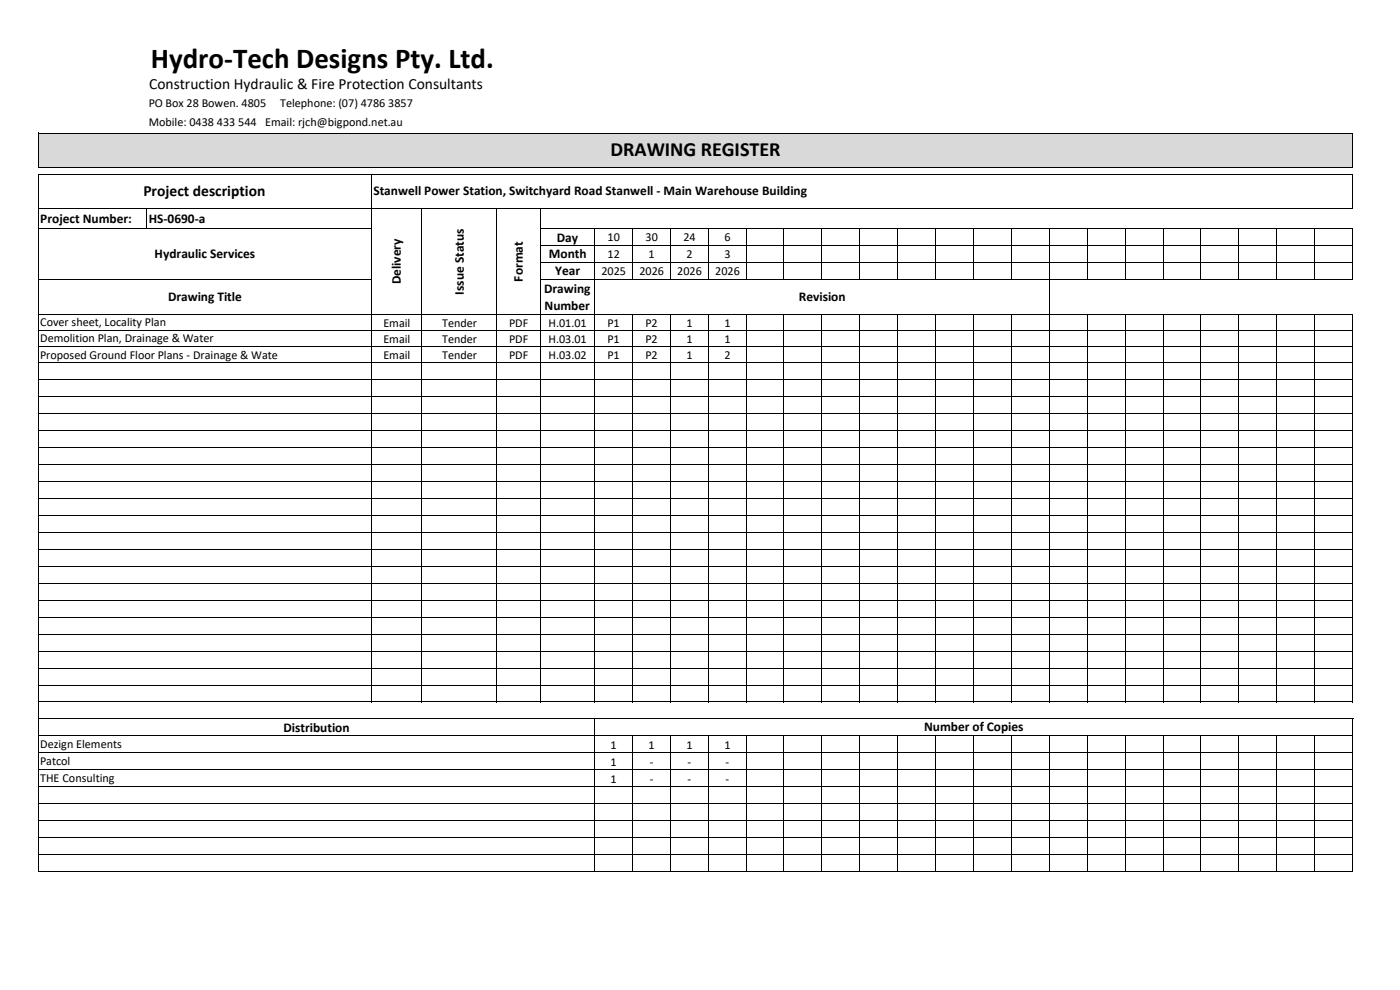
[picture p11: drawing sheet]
<svg xmlns="http://www.w3.org/2000/svg" width="297mm" height="210mm" viewBox="0 0 297 210" stroke-linecap="round" stroke-linejoin="round" font-family="sans-serif">
<defs><g id="words">
<text font-size="6.1" x="32" y="14.4">Hydro-Tech Designs Pty. Ltd.</text>
<text font-size="4.3" x="129.5" y="33.2">DRAWING REGISTER</text>
<g font-size="3.3">
<text x="31.6" y="19">Construction Hydraulic &amp; Fire Protection Consultants</text>
<text x="30.4" y="41.6">Project description</text>
</g>
<g font-size="2.8">
<text x="79.2" y="41.4">Stanwell Power Station, Switchyard Road Stanwell - Main Warehouse Building</text>
<text x="8.6" y="47.2">Project Number:</text>
<text x="31.6" y="47.3">HS-0690-a</text>
<text x="118.2" y="51.3">Day</text>
<text x="32.8" y="54.7">Hydraulic Services</text>
<text x="110.9" y="59.7" transform="rotate(-90 110.9 59.7)">Format</text>
<text x="116.4" y="54.8">Month</text>
<text x="117.8" y="58.4">Year</text>
<text x="35.6" y="63.8">Drawing Title</text>
<text x="85" y="60.3" transform="rotate(-90 85 60.3)">Delivery</text>
<text x="98.4" y="62.5" transform="rotate(-90 98.4 62.5)">Issue Status</text>
<text x="115.4" y="62.1">Drawing</text>
<text x="115.5" y="65.8">Number</text>
<text x="169.5" y="63.8">Revision</text>
<text x="60.2" y="155.2">Distribution</text>
<text x="196" y="155.2">Number of Copies</text>
</g>
<g font-size="2.6">
<text x="31.5" y="22.6">PO Box 28 Bowen. 4805</text>
<text x="59.4" y="22.6">Telephone: (07) 4786 3857</text>
<text x="31.5" y="26.7">Mobile: 0438 433 544 Email: rjch@bigpond.net.au</text>
<text x="128.9" y="51.2">10</text>
<text x="136.9" y="51.2">30</text>
<text x="145" y="51.2">24</text>
<text x="153.7" y="51.2">6</text>
<text x="127.6" y="58.3">2025</text>
<text x="128.9" y="54.7">12</text>
<text x="135.6" y="58.3">2026</text>
<text x="137.6" y="54.7">1</text>
<text x="143.7" y="58.3">2026</text>
<text x="145.6" y="54.7">2</text>
<text x="151.7" y="58.3">2026</text>
<text x="153.7" y="54.7">3</text>
<text x="8.5" y="69.2">Cover sheet, Locality Plan</text>
<text x="81.3" y="69.3">Email</text>
<text x="93.8" y="69.3">Tender</text>
<text x="108" y="69.3">PDF</text>
<text x="116.4" y="69.3">H.01.01</text>
<text x="128.9" y="69.3">P1</text>
<text x="136.9" y="69.3">P2</text>
<text x="145.6" y="69.3">1</text>
<text x="153.7" y="69.3">1</text>
<text x="8.5" y="72.6">Demolition Plan, Drainage &amp; Water</text>
<text x="8.5" y="76.1">Proposed Ground Floor Plans - Drainage &amp; Wate</text>
<text x="81.3" y="72.7">Email</text>
<text x="81.3" y="76.1">Email</text>
<text x="93.8" y="72.7">Tender</text>
<text x="93.8" y="76.1">Tender</text>
<text x="108" y="72.7">PDF</text>
<text x="108" y="76.1">PDF</text>
<text x="116.4" y="72.7">H.03.01</text>
<text x="116.4" y="76.1">H.03.02</text>
<text x="128.9" y="72.7">P1</text>
<text x="128.9" y="76.1">P1</text>
<text x="136.9" y="72.7">P2</text>
<text x="136.9" y="76.1">P2</text>
<text x="145.6" y="72.7">1</text>
<text x="145.6" y="76.1">1</text>
<text x="153.7" y="72.7">1</text>
<text x="153.7" y="76.1">2</text>
<text x="8.5" y="158.7">Dezign Elements</text>
<text x="129.5" y="158.8">1</text>
<text x="137.6" y="158.8">1</text>
<text x="145.6" y="158.8">1</text>
<text x="153.7" y="158.8">1</text>
<text x="8.5" y="162.3">Patcol</text>
<text x="8.5" y="165.9">THE Consulting</text>
<text x="129.5" y="162.4">1</text>
<text x="129.5" y="166">1</text>
<text x="137.8" y="162.4">-</text>
<text x="137.8" y="166">-</text>
<text x="145.9" y="162.4">-</text>
<text x="145.9" y="166">-</text>
<text x="153.9" y="162.4">-</text>
<text x="153.9" y="166">-</text>
</g>
</g></defs>
<path d="M8.2 28.2h278.8v7.3h-278.8z" fill-rule="evenodd" fill="#d9d9d9"/>
<g fill="none" stroke="#000" stroke-width=".21">
<path d="M8.1 28.1v7.5M8.1 36.9v148.1M8.2 28.2h278.9M8.2 35.5h278.9M8.2 37h278.9M78.7 37.1v111.9M287 28.3v7.3M287 37.1v7.2M8.2 48.5h70.6M8.2 59.2h70.6M8.2 44.2h278.9M31.1 44.3v4.3"/>
<path d="M89.5 44.3v104.7M105.3 44.3v104.7M114.6 44.3v104.7M114.7 48.5h172.4M114.7 59.2h172.4M114.7 52.1h172.4M114.7 55.6h172.4M126.1 48.6v100.4M134.1 48.6v10.7M142.2 48.6v10.7M150.2 48.6v10.7M158.3 48.6v10.7"/>
<path d="M166.3 48.6v10.7M174.3 48.6v10.7M182.4 48.6v10.7M190.4 48.6v10.7M198.5 48.6v10.7M206.5 48.6v10.7M214.6 48.6v10.7M222.6 48.6v100.4M230.7 48.6v10.7M238.7 48.6v10.7M246.7 48.6v10.7M254.8 48.6v10.7"/>
<path d="M262.8 48.6v10.7M270.9 48.6v10.7M278.9 48.6v10.7M287 48.6v10.7M8.2 66.8h278.9M8.2 70.1h278.9M8.2 73.5h278.9M8.2 76.9h278.9M134.1 66.9v82.1M142.2 66.9v82.1M150.2 66.9v82.1M158.3 66.9v82.1"/>
<path d="M166.3 66.9v82.1M174.3 66.9v82.1M182.4 66.9v82.1M190.4 66.9v82.1M198.5 66.9v82.1M206.5 66.9v82.1M214.6 66.9v82.1M230.7 66.9v82.1M238.7 66.9v82.1M246.7 66.9v82.1M254.8 66.9v82.1M262.8 66.9v82.1"/>
<path d="M270.9 66.9v82.1M278.9 66.9v82.1M287 66.9v82.1M8.2 80.5h278.9M8.2 84.1h278.9M8.2 87.7h278.9M8.2 91.3h278.9M8.2 94.9h278.9M8.2 98.5h278.9M8.2 102.1h278.9M8.2 105.7h278.9M8.2 109.3h278.9"/>
<path d="M8.2 112.9h278.9M8.2 116.5h278.9M8.2 120.1h278.9M8.2 123.7h278.9M8.2 127.3h278.9M8.2 130.9h278.9M8.2 134.5h278.9M8.2 138.1h278.9M8.2 152.5h117.8M8.2 156.1h278.7M8.2 141.7h278.9M8.2 145.3h278.9"/>
<path d="M8.2 148.9h278.9M8.2 159.7h278.9M126.1 152.4v3.6M126.1 156.2v28.8M126.2 152.5h160.9M134.1 156.2v28.8M142.2 156.2v28.8M150.2 156.2v28.8M158.3 156.2v28.8M166.3 156.2v28.8M174.3 156.2v28.8M182.4 156.2v28.8"/>
<path d="M190.4 156.2v28.8M198.5 156.2v28.8M206.5 156.2v28.8M214.6 156.2v28.8M222.6 156.2v28.8M230.7 156.2v28.8M238.7 156.2v28.8M246.7 156.2v28.8M254.8 156.2v28.8M262.8 156.2v28.8M270.9 156.2v28.8M278.9 156.2v28.8"/>
<path d="M287 152.6v32.4M8.2 163.3h278.9M8.2 166.9h278.9M8.2 170.5h278.9M8.2 174.1h278.9M8.2 177.7h278.9M8.2 181.3h278.9M8.2 184.9h278.9"/>
</g>
<use href="#words"/>
</svg>
